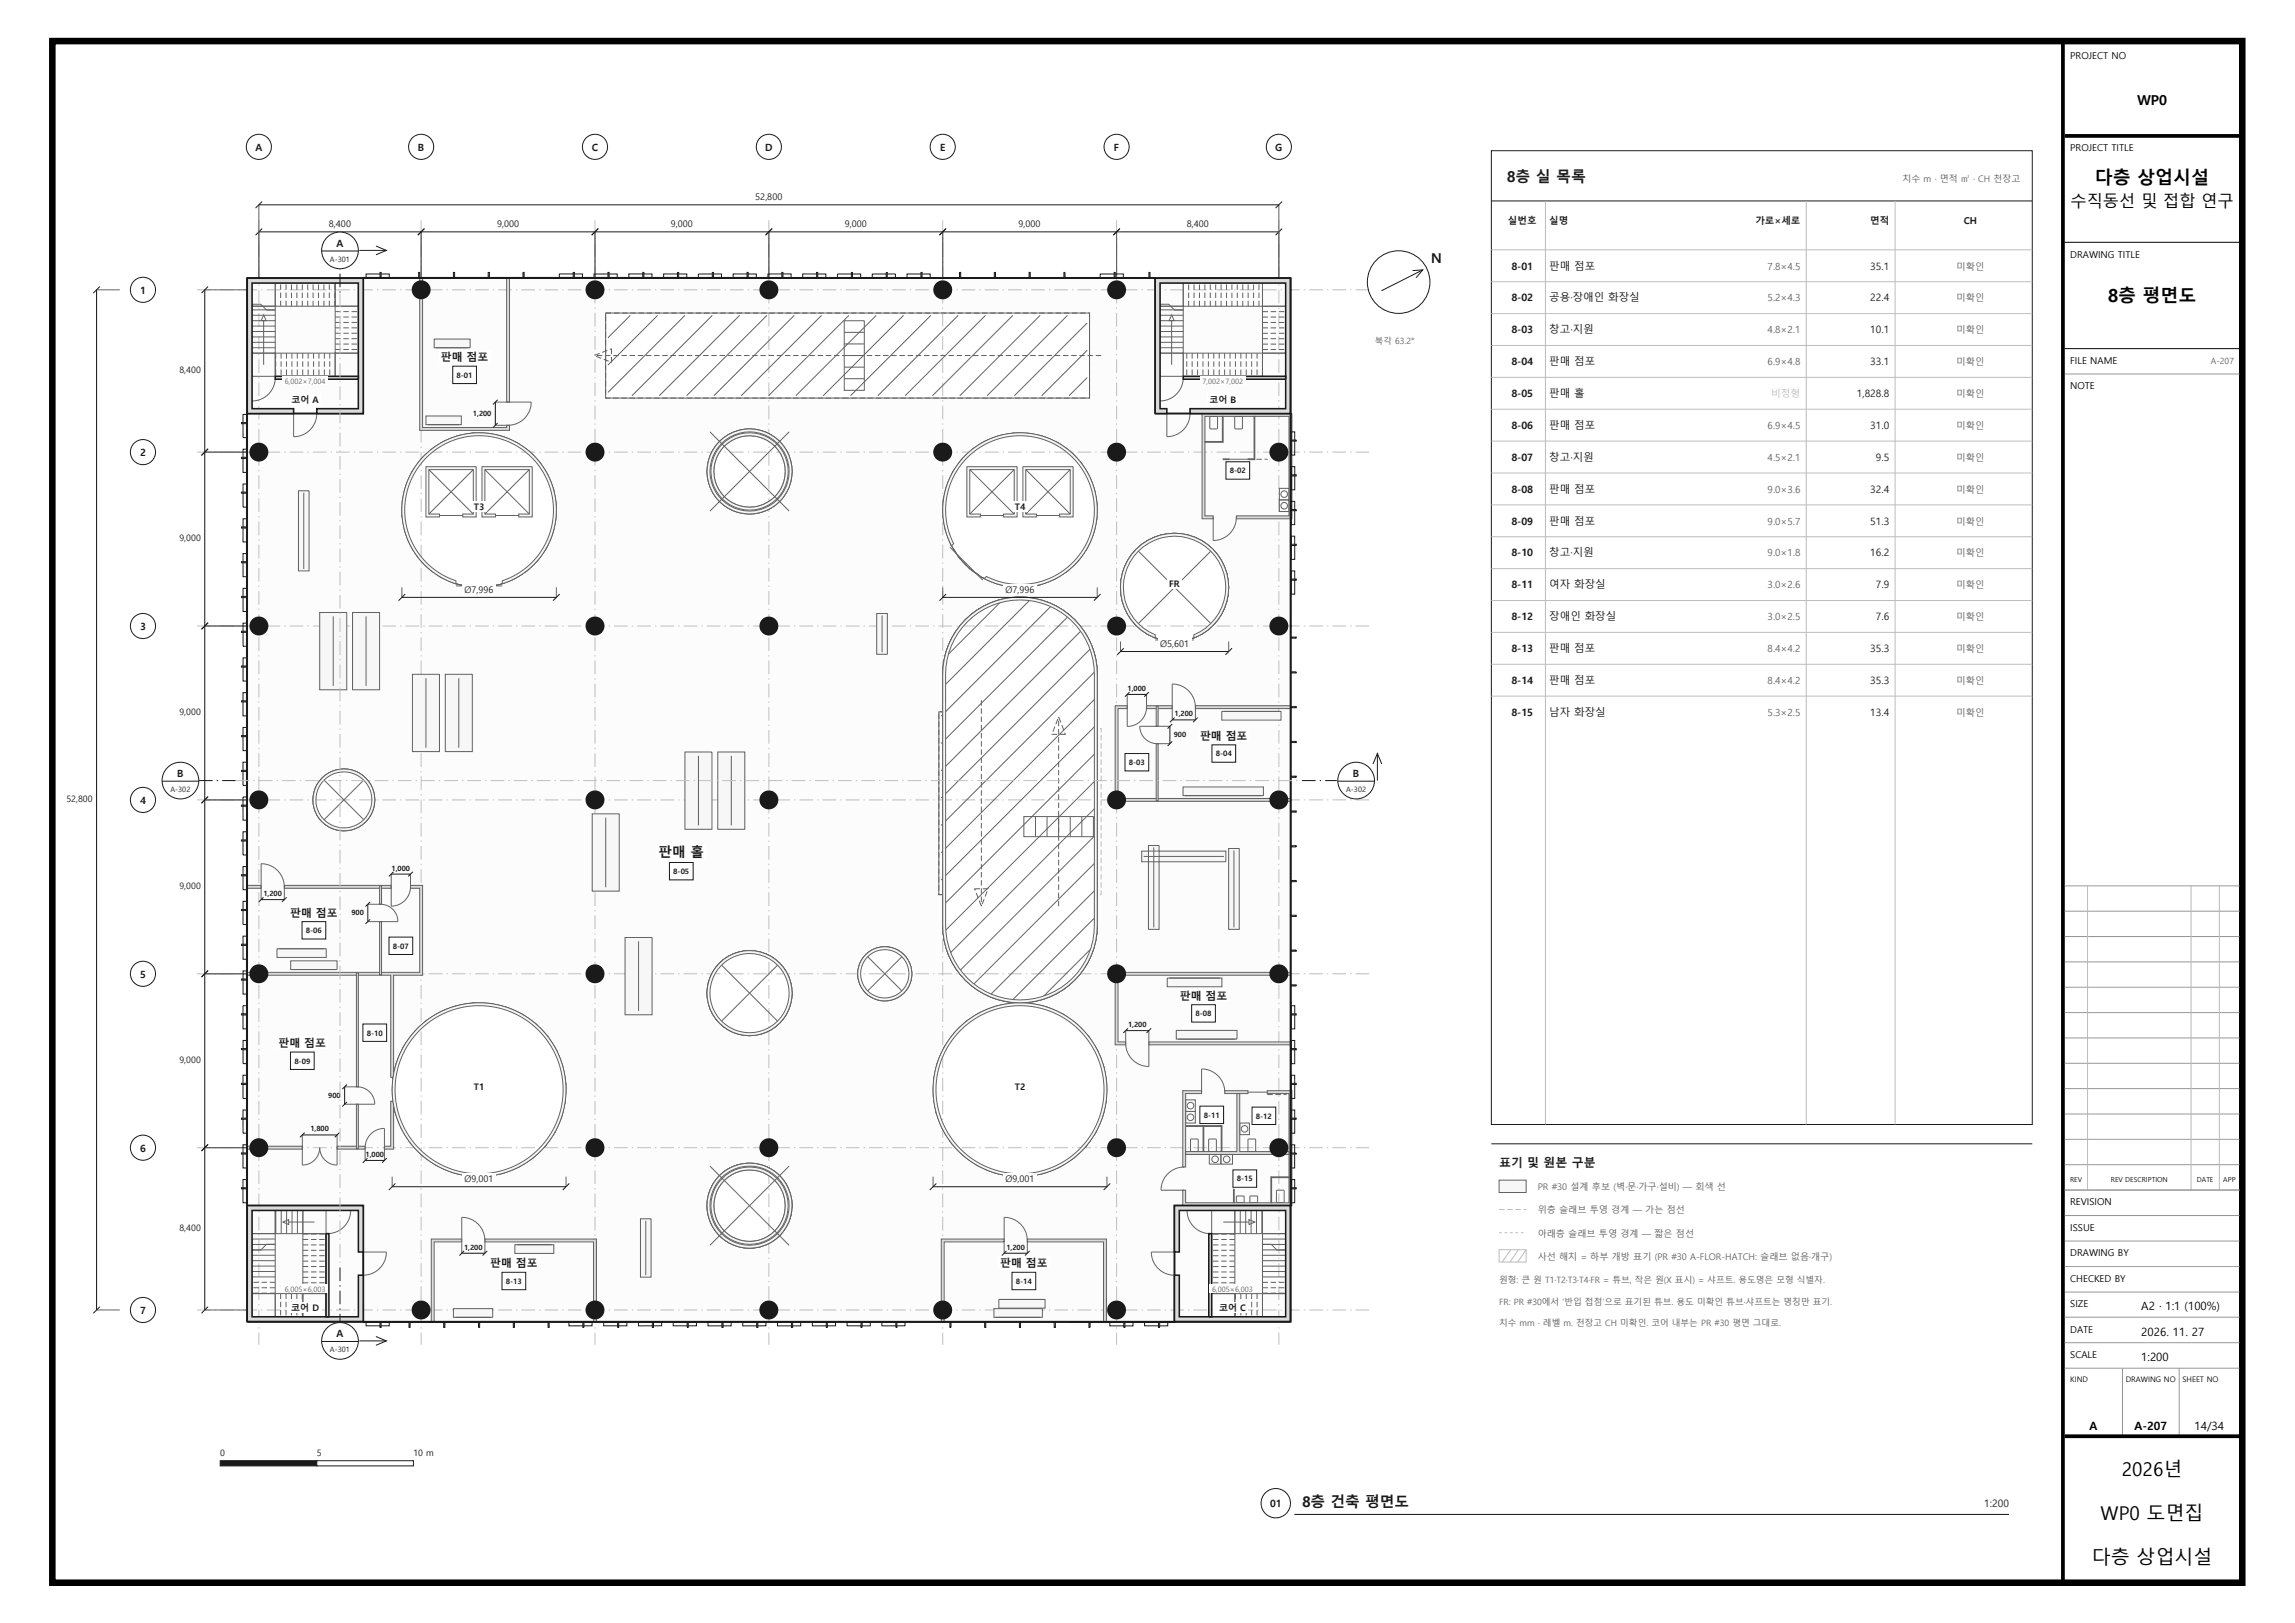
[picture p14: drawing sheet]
<svg xmlns="http://www.w3.org/2000/svg" width="594mm" height="420mm" viewBox="0 0 594 420" stroke-linecap="round" stroke-linejoin="round" font-family="sans-serif">
<defs><g id="words">
<text font-size="6" fill="#171b1c" x="536" y="398">A-207</text>
<g font-size="4.9">
<text x="549.1" y="382.1">2026년</text>
<text x="543.7" y="393.4">WP0 도면집</text>
<text x="541.4" y="404.8">다층 상업시설</text>
</g>
<g font-size="4.7">
<text x="542.2" y="47.7">다층 상업시설</text>
<text x="545.5" y="78.1">8층 평면도</text>
</g>
<text font-size="4.2" x="535.9" y="53.5">수직동선 및 접합 연구</text>
<g font-size="3.9" fill="#171b1c">
<text x="390" y="47">8층 실 목록</text>
<text x="536" y="63">다층 상업시설</text>
</g>
<text font-size="3.8" fill="#171b1c" x="337" y="390">8층 건축 평면도</text>
<text font-size="3.5" x="553.1" y="27.1">WP0</text>
<g font-size="3.5" fill="#171b1c">
<text x="370.4" y="68">N</text>
<text x="170.4" y="221.9">판매 홀</text>
</g>
<g font-size="3.3" fill="#171b1c">
<text x="536" y="96">8층 전체</text>
<text x="536" y="102">건축 평면도</text>
</g>
<text font-size="3.2" fill="#171b1c" x="536" y="297">독립 검수용</text>
<g font-size="3.1" fill="#171b1c">
<text x="388" y="302">표기 및 원본 구분</text>
<text x="536" y="327">1:200</text>
</g>
<g font-size="3">
<text x="554.2" y="339">A2 · 1:1 (100%)</text>
<text x="554.2" y="345.6">2026. 11. 27</text>
<text x="554.2" y="352.2">1:200</text>
<text x="540.8" y="370">A</text>
<text x="552.5" y="370">A-207</text>
<text x="568" y="370">14/34</text>
</g>
<text font-size="2.9" fill="#171b1c" x="536" y="366">2026. 11. 27</text>
<g font-size="2.8" fill="#171b1c">
<text x="114.1" y="93.5">판매 점포</text>
<text x="310.6" y="191.5">판매 점포</text>
<text x="75.1" y="237.2">판매 점포</text>
<text x="305.4" y="258.7">판매 점포</text>
<text x="72.1" y="270.9">판매 점포</text>
<text x="126.9" y="327.9">판매 점포</text>
<text x="258.9" y="327.9">판매 점포</text>
</g>
<g font-size="2.7" fill="#171b1c">
<text x="401" y="69.7">판매 점포</text>
<text x="401" y="78">공용·장애인 화장실</text>
<text x="401" y="86.2">창고·지원</text>
<text x="401" y="94.5">판매 점포</text>
<text x="401" y="102.7">판매 홀</text>
<text x="401" y="111">판매 점포</text>
<text x="401" y="119.2">창고·지원</text>
<text x="401" y="127.5">판매 점포</text>
<text x="401" y="135.7">판매 점포</text>
<text x="401" y="144">창고·지원</text>
<text x="401" y="152.2">여자 화장실</text>
<text x="401" y="160.5">장애인 화장실</text>
<text x="401" y="168.7">판매 점포</text>
<text x="401" y="177">판매 점포</text>
<text x="401" y="185.2">남자 화장실</text>
<text x="539.6" y="260">전층 평면</text>
</g>
<g font-size="2.6" fill="#171b1c">
<text x="66.1" y="39">A</text>
<text x="108.2" y="39">B</text>
<text x="153.2" y="39">C</text>
<text x="198" y="39">D</text>
<text x="243.3" y="39">E</text>
<text x="288.3" y="39">F</text>
<text x="330.1" y="39">G</text>
<text x="87.1" y="63.8">A</text>
<text x="391.2" y="69.7">8-01</text>
<text x="484.1" y="69.7">35.1</text>
<text x="36.3" y="76">1</text>
<text x="391.2" y="78">8-02</text>
<text x="484.1" y="78">22.4</text>
<text x="391.2" y="86.2">8-03</text>
<text x="484.1" y="86.2">10.1</text>
<text x="391.2" y="94.5">8-04</text>
<text x="484.1" y="94.5">33.1</text>
<text x="391.2" y="102.7">8-05</text>
<text x="480.6" y="102.7">1,828.8</text>
<text x="391.2" y="111">8-06</text>
<text x="484.1" y="111">31.0</text>
<text x="36.3" y="118">2</text>
<text x="391.2" y="119.2">8-07</text>
<text x="485.5" y="119.2">9.5</text>
<text x="391.2" y="127.5">8-08</text>
<text x="484.1" y="127.5">32.4</text>
<text x="391.2" y="135.7">8-09</text>
<text x="484.1" y="135.7">51.3</text>
<text x="391.2" y="144">8-10</text>
<text x="484.1" y="144">16.2</text>
<text x="391.2" y="152.2">8-11</text>
<text x="485.5" y="152.2">7.9</text>
<text x="391.2" y="160.5">8-12</text>
<text x="485.5" y="160.5">7.6</text>
<text x="36.3" y="163">3</text>
<text x="391.2" y="168.7">8-13</text>
<text x="484.1" y="168.7">35.3</text>
<text x="391.2" y="177">8-14</text>
<text x="484.1" y="177">35.3</text>
<text x="391.2" y="185.2">8-15</text>
<text x="484.1" y="185.2">13.4</text>
<text x="45.9" y="201">B</text>
<text x="350.2" y="201">B</text>
<text x="36.3" y="208">4</text>
<text x="36.3" y="253">5</text>
<text x="36.3" y="298">6</text>
<text x="536" y="335">A2 · 실제 크기 100%</text>
<text x="36.3" y="340">7</text>
<text x="87.1" y="346">A</text>
<text x="328.7" y="390">01</text>
<text x="513.6" y="390">1:200</text>
</g>
<g font-size="2.5">
<text x="535.8" y="15.3">PROJECT NO</text>
<text x="535.8" y="39.1">PROJECT TITLE</text>
<text x="535.8" y="66.7">DRAWING TITLE</text>
<text x="535.8" y="94.2">FILE NAME</text>
<text x="535.8" y="100.7">NOTE</text>
<text x="535.8" y="311.9">REVISION</text>
<text x="535.8" y="318.5">ISSUE</text>
<text x="535.8" y="325.1">DRAWING BY</text>
<text x="535.8" y="331.7">CHECKED BY</text>
<text x="535.8" y="338.3">SIZE</text>
<text x="535.8" y="344.8">DATE</text>
<text x="535.8" y="351.4">SCALE</text>
</g>
<g font-size="2.5" fill="#171b1c">
<text x="390.3" y="58">실번호</text>
<text x="401" y="58">실명</text>
<text x="454.3" y="58">가로×세로</text>
<text x="484.1" y="58">면적</text>
<text x="508.3" y="58">CH</text>
</g>
<g font-size="2.5" fill="#5e6366">
<text x="457.5" y="69.7">7.8×4.5</text>
<text x="457.5" y="78">5.2×4.3</text>
<text x="457.5" y="86.2">4.8×2.1</text>
<text x="457.5" y="94.5">6.9×4.8</text>
<text x="457.5" y="111">6.9×4.5</text>
<text x="457.5" y="119.2">4.5×2.1</text>
<text x="457.5" y="127.5">9.0×3.6</text>
<text x="457.5" y="135.7">9.0×5.7</text>
<text x="457.5" y="144">9.0×1.8</text>
<text x="457.5" y="152.2">3.0×2.6</text>
<text x="457.5" y="160.5">3.0×2.5</text>
<text x="457.5" y="168.7">8.4×4.2</text>
<text x="457.5" y="177">8.4×4.2</text>
<text x="457.5" y="185.2">5.3×2.5</text>
</g>
<text font-size="2.5" fill="#babfbf" x="458.4" y="102.7">비정형</text>
<g font-size="2.4" fill="#171b1c">
<text x="195.5" y="51.8">52,800</text>
<text x="85.1" y="58.9">8,400</text>
<text x="128.6" y="58.9">9,000</text>
<text x="173.6" y="58.9">9,000</text>
<text x="218.6" y="58.9">9,000</text>
<text x="263.6" y="58.9">9,000</text>
<text x="307.1" y="58.9">8,400</text>
<text x="120.2" y="153.4">Ø7,996</text>
<text x="260.2" y="153.4">Ø7,996</text>
<text x="300.2" y="167.4">Ø5,601</text>
<text x="120.2" y="305.9">Ø9,001</text>
<text x="260.2" y="306">Ø9,001</text>
</g>
<g font-size="2.4" fill="#5e6366">
<text x="506.4" y="69.7">미확인</text>
<text x="506.4" y="78">미확인</text>
<text x="506.4" y="86.2">미확인</text>
<text x="506.4" y="94.5">미확인</text>
<text x="506.4" y="102.7">미확인</text>
<text x="506.4" y="111">미확인</text>
<text x="506.4" y="119.2">미확인</text>
<text x="506.4" y="127.5">미확인</text>
<text x="506.4" y="135.7">미확인</text>
<text x="506.4" y="144">미확인</text>
<text x="506.4" y="152.2">미확인</text>
<text x="506.4" y="160.5">미확인</text>
<text x="506.4" y="168.7">미확인</text>
<text x="506.4" y="177">미확인</text>
<text x="506.4" y="185.2">미확인</text>
<text x="398" y="308">PR #30 설계 후보 (벽·문·가구·설비) — 회색 선</text>
<text x="398" y="314">위층 슬래브 투영 경계 — 가는 점선</text>
<text x="398" y="320">아래층 슬래브 투영 경계 — 짧은 점선</text>
<text x="398" y="326">사선 해치 = 하부 개방 표기 (PR #30 A-FLOR-HATCH: 슬래브 없음·개구)</text>
</g>
<g font-size="2.3" fill="#5e6366">
<text x="492.4" y="47">치수 m · 면적 ㎡ · CH 천장고</text>
<text x="388" y="332">원형: 큰 원 T1·T2·T3·T4·FR = 튜브, 작은 원(X 표시) = 샤프트. 용도명은 모형 식별자.</text>
<text x="388" y="337.6">FR: PR #30에서 ‘반입 접점’으로 표기된 튜브. 용도 미확인 튜브·샤프트는 명칭만 표기.</text>
<text x="388" y="343.2">치수 mm · 레벨 m. 천장고 CH 미확인. 코어 내부는 PR #30 평면 그대로.</text>
</g>
<g font-size="2.3" fill="#171b1c">
<text x="46.4" y="96.5">8,400</text>
<text x="75.4" y="104.3">코어 A</text>
<text x="313" y="104.3">코어 B</text>
<text x="122.7" y="132">T3</text>
<text x="262.6" y="132">T4</text>
<text x="46.4" y="140">9,000</text>
<text x="302.6" y="152">FR</text>
<text x="46.4" y="185">9,000</text>
<text x="17.2" y="207.5">52,800</text>
<text x="46.4" y="230">9,000</text>
<text x="46.4" y="275">9,000</text>
<text x="122.6" y="282">T1</text>
<text x="262.6" y="282">T2</text>
<text x="46.4" y="318.5">8,400</text>
<text x="75.4" y="339.3">코어 D</text>
<text x="315.5" y="339.3">코어 C</text>
<text x="57" y="376.9">0</text>
<text x="82" y="376.9">5</text>
<text x="107" y="376.9">10 m</text>
</g>
<g font-size="2.2" fill="#5e6366">
<text x="355.9" y="89">북각 63.2°</text>
<text x="572.2" y="94.2">A-207</text>
</g>
<g font-size="2.1" fill="#5e6366">
<text x="536" y="51">PROJECT TITLE</text>
<text x="536" y="247">REVISION</text>
<text x="536" y="281">ISSUE</text>
<text x="536" y="351">DATE</text>
<text x="536" y="382">DRAWING NO.</text>
</g>
<g font-size="2">
<text x="535.8" y="357.6">KIND</text>
<text x="550.2" y="357.6">DRAWING NO</text>
<text x="564.9" y="357.6">SHEET NO</text>
</g>
<g font-size="1.9" fill="#171b1c">
<text x="85.4" y="67.7">A-301</text>
<text x="118.2" y="97.8">8-01</text>
<text x="122.4" y="107.7">1,200</text>
<text x="318.3" y="122.5">8-02</text>
<text x="291.9" y="178.8">1,000</text>
<text x="304" y="185.4">1,200</text>
<text x="303.8" y="190.8">900</text>
<text x="292.2" y="198">8-03</text>
<text x="314.7" y="195.7">8-04</text>
<text x="44.1" y="204.9">A-302</text>
<text x="348.4" y="204.9">A-302</text>
<text x="101.4" y="225.3">1,000</text>
<text x="174.3" y="226.2">8-05</text>
<text x="68.2" y="231.9">1,200</text>
<text x="91" y="236.8">900</text>
<text x="79.2" y="241.5">8-06</text>
<text x="101.7" y="245.5">8-07</text>
<text x="309.4" y="263">8-08</text>
<text x="94.9" y="268">8-10</text>
<text x="292" y="265.8">1,200</text>
<text x="76.2" y="275.2">8-09</text>
<text x="85" y="284.1">900</text>
<text x="80.4" y="292.8">1,800</text>
<text x="311.6" y="289.2">8-11</text>
<text x="325.1" y="289.5">8-12</text>
<text x="94.6" y="299.4">1,000</text>
<text x="320.1" y="305.7">8-15</text>
<text x="120.1" y="323.4">1,200</text>
<text x="260.5" y="323.4">1,200</text>
<text x="130.9" y="332.2">8-13</text>
<text x="262.9" y="332.2">8-14</text>
<text x="85.4" y="349.9">A-301</text>
</g>
<g font-size="1.9" fill="#5e6366">
<text x="73.7" y="99.3">6,002×7,004</text>
<text x="311.2" y="99.3">7,002×7,002</text>
<text x="73.7" y="334.3">6,005×6,003</text>
<text x="313.7" y="334.3">6,005×6,003</text>
</g>
<g font-size="1.8">
<text x="535.8" y="306">REV</text>
<text x="546.3" y="306">REV DESCRIPTION</text>
<text x="568.6" y="306">DATE</text>
<text x="575.4" y="306">APP</text>
</g>
</g></defs>
<path d="M13.6 10.6h566.7v399h-566.7z" fill="none" stroke="#000" stroke-width="1.7" stroke-linecap="butt"/>
<path d="M533.9 11.3v397.6M534.4 35.2h45.2M534.4 371.7h45.2" fill="none" stroke="#000" stroke-width=".97" stroke-linecap="butt"/>
<path d="M534.4 62.7h45.2M534.4 90.2h45.2" fill="none" stroke="#000" stroke-width=".26"/>
<g fill="none" stroke="#989898" stroke-width=".26">
<path d="M534.4 96.8h45.2M534.4 229.2h45.2M534.4 235.8h45.2M534.4 242.4h45.2M534.4 248.9h45.2M534.4 255.5h45.2M534.4 262h45.2M534.4 268.6h45.2M534.4 275.2h45.2M534.4 281.7h45.2M534.4 288.3h45.2M534.4 294.8h45.2"/>
<path d="M534.4 301.4h45.2M534.4 308h45.2M534.4 314.6h45.2M534.4 321.2h45.2M534.4 327.8h45.2M534.4 334.4h45.2M534.4 340.9h45.2M534.4 347.5h45.2M534.4 354.1h45.2M549.3 354.1v17.2M564 354.1v17.2"/>
</g>
<path d="M540.3 229.2v78.8M567.1 229.2v78.8M574.4 229.2v78.8" fill="none" stroke="#bababa" stroke-width=".26"/>
<path d="M64 72h270v270h-270zM246.9 267.3a22.4 22.4 0 0 0 8.7 35.5 22.4 22.4 0 0 0 30.8-19.6 22.4 22.4 0 0 0-28.4-22.9 25 25 0 0 0-11.1 7zM249.9 160.4a20 20 0 0 0-5.9 14.1v9.7h-1v47.3h1v8a20 20 0 0 0 20 20 20 20 0 0 0 20-20v-65a20 20 0 0 0-12.3-18.5 20 20 0 0 0-21.8 4.4zM248.8 119a20 20 0 0 0 7.7 31.5 20 20 0 0 0 27.4-17.4 20 20 0 0 0-25.3-20.4 22.4 22.4 0 0 0-9.8 6.3zM156.8 81v22h125.2v-22zM106.9 267.3a22.4 22.4 0 0 0 8.7 35.5 22.4 22.4 0 0 0 30.8-19.6 22.4 22.4 0 0 0-28.4-22.9 25.3 25.3 0 0 0-11.1 7zM108.8 119a20 20 0 0 0 7.7 31.5 20 20 0 0 0 27.4-17.4 20 20 0 0 0-25.2-20.4 22.3 22.3 0 0 0-9.9 6.3zM183 312a11 11 0 0 0 22 0 11 11 0 0 0-22 0zM183 257a11 11 0 0 0 22 0 11 11 0 0 0-22 0zM222 252a7 7 0 0 0 14 0 7 7 0 0 0-14 0zM81 207a8 8 0 0 0 16 0 8 8 0 0 0-16 0zM290 152a14 14 0 0 0 28 0 14 14 0 0 0-28 0zM183 122a11 11 0 0 0 22 0 11 11 0 0 0-22 0z" fill-rule="evenodd" fill="#fcfcfc"/>
<path d="M244 184.9v45.9M284.7 231.5h.3v-43h-.3" fill="none" stroke="#babfbf" stroke-width=".26" stroke-dasharray="1.4 .7" stroke-linecap="butt"/>
<path d="M244 184.9v42.1h-.3" fill="none" stroke="#babfbf" stroke-width=".26" stroke-dasharray=".7 .7" stroke-linecap="butt"/>
<path d="M219.4 103h-62.6v-22h125.2v22h-62.6M283.4 136.3a19.9 19.9 0 0 1-29.8 12.8 19.9 19.9 0 0 1-2.4-32.4 19.9 19.9 0 0 1 31.4 8.1 17.9 17.9 0 0 1 .8 11.5M134.7 148.8a20 20 0 0 1-30.1-12.1 20 20 0 0 1 21.1-24.6 20 20 0 0 1 16.5 27.9 18.1 18.1 0 0 1-7.5 8.8M317.9 152.9a14 14 0 0 1-21.1 11.1 14 14 0 0 1-.1-23.9 14 14 0 0 1 21.2 11v1.8M204.9 257.7a11 11 0 0 1-16.7 8.6 11 11 0 0 1 .1-18.8 11 11 0 0 1 16.7 8.8l-.1 1.4M245.2 246.2l-.8-2.8-.3-1.9-.1-10h-1v-47.3h1v-9.7a20 20 0 0 1 20-20 20 20 0 0 1 20 20v65a20 20 0 0 1-16.6 19.7 20 20 0 0 1-22.2-13M146.1 278.1a22.4 22.4 0 0 1-25.6 26.1 22.4 22.4 0 0 1-16.4-32.6 22.4 22.4 0 0 1 36.1-5.1 20.2 20.2 0 0 1 5.9 11.6M286.4 282.5a22.4 22.4 0 0 1-30.2 20.6 22.4 22.4 0 0 1-9.7-35.2 22.4 22.4 0 0 1 36.4 2.1 20.3 20.3 0 0 1 3.5 12.5M205 311.3a11 11 0 0 1-15.5 10.7 11 11 0 0 1-2.4-18.6 11 11 0 0 1 17.7 6.5l.2 1.4" fill="none" stroke="#5e6366" stroke-width=".26" stroke-dasharray="1.4 .7" stroke-linecap="butt"/>
<path d="M67 57v291" fill="none" stroke="#babfbf" stroke-width=".26" stroke-dasharray="3.5 1.1 .4 1.1" stroke-linecap="butt"/>
<circle cx="67" cy="38" r="3.3" fill="#fff" stroke="#171b1c" stroke-width=".26"/>
<path d="M109 57v291" fill="none" stroke="#babfbf" stroke-width=".26" stroke-dasharray="3.5 1.1 .4 1.1" stroke-linecap="butt"/>
<circle cx="109" cy="38" r="3.3" fill="#fff" stroke="#171b1c" stroke-width=".26"/>
<path d="M154 57v291" fill="none" stroke="#babfbf" stroke-width=".26" stroke-dasharray="3.5 1.1 .4 1.1" stroke-linecap="butt"/>
<circle cx="154" cy="38" r="3.3" fill="#fff" stroke="#171b1c" stroke-width=".26"/>
<path d="M199 57v291" fill="none" stroke="#babfbf" stroke-width=".26" stroke-dasharray="3.5 1.1 .4 1.1" stroke-linecap="butt"/>
<circle cx="199" cy="38" r="3.3" fill="#fff" stroke="#171b1c" stroke-width=".26"/>
<path d="M244 57v291" fill="none" stroke="#babfbf" stroke-width=".26" stroke-dasharray="3.5 1.1 .4 1.1" stroke-linecap="butt"/>
<circle cx="244" cy="38" r="3.3" fill="#fff" stroke="#171b1c" stroke-width=".26"/>
<path d="M289 57v291" fill="none" stroke="#babfbf" stroke-width=".26" stroke-dasharray="3.5 1.1 .4 1.1" stroke-linecap="butt"/>
<circle cx="289" cy="38" r="3.3" fill="#fff" stroke="#171b1c" stroke-width=".26"/>
<path d="M331 57v291" fill="none" stroke="#babfbf" stroke-width=".26" stroke-dasharray="3.5 1.1 .4 1.1" stroke-linecap="butt"/>
<circle cx="331" cy="38" r="3.3" fill="#fff" stroke="#171b1c" stroke-width=".26"/>
<path d="M51 339h304" fill="none" stroke="#babfbf" stroke-width=".26" stroke-dasharray="3.5 1.1 .4 1.1" stroke-linecap="butt"/>
<circle cx="37" cy="339" r="3.3" fill="#fff" stroke="#171b1c" stroke-width=".26"/>
<path d="M51 297h304" fill="none" stroke="#babfbf" stroke-width=".26" stroke-dasharray="3.5 1.1 .4 1.1" stroke-linecap="butt"/>
<circle cx="37" cy="297" r="3.3" fill="#fff" stroke="#171b1c" stroke-width=".26"/>
<path d="M51 252h304" fill="none" stroke="#babfbf" stroke-width=".26" stroke-dasharray="3.5 1.1 .4 1.1" stroke-linecap="butt"/>
<circle cx="37" cy="252" r="3.3" fill="#fff" stroke="#171b1c" stroke-width=".26"/>
<path d="M51 207h304" fill="none" stroke="#babfbf" stroke-width=".26" stroke-dasharray="3.5 1.1 .4 1.1" stroke-linecap="butt"/>
<circle cx="37" cy="207" r="3.3" fill="#fff" stroke="#171b1c" stroke-width=".26"/>
<path d="M51 162h304" fill="none" stroke="#babfbf" stroke-width=".26" stroke-dasharray="3.5 1.1 .4 1.1" stroke-linecap="butt"/>
<circle cx="37" cy="162" r="3.3" fill="#fff" stroke="#171b1c" stroke-width=".26"/>
<path d="M51 117h304" fill="none" stroke="#babfbf" stroke-width=".26" stroke-dasharray="3.5 1.1 .4 1.1" stroke-linecap="butt"/>
<circle cx="37" cy="117" r="3.3" fill="#fff" stroke="#171b1c" stroke-width=".26"/>
<path d="M51 75h304" fill="none" stroke="#babfbf" stroke-width=".26" stroke-dasharray="3.5 1.1 .4 1.1" stroke-linecap="butt"/>
<circle cx="37" cy="75" r="3.3" fill="#fff" stroke="#171b1c" stroke-width=".26"/>
<path d="M67 60v12M109 60v12" fill="none" stroke="#5e6366" stroke-width=".26"/>
<path d="M67 60h42M67.8 59.2l-1.7 1.6M109.9 59.2l-1.8 1.6" fill="none" stroke="#171b1c" stroke-width=".26"/>
<path d="M84.6 56.5h6.8v2.8h-6.8z" fill="#fff"/>
<path d="M109 60v12M154 60v12" fill="none" stroke="#5e6366" stroke-width=".26"/>
<path d="M109 60h45M109.9 59.2l-1.8 1.6M154.9 59.2l-1.8 1.6" fill="none" stroke="#171b1c" stroke-width=".26"/>
<path d="M128.1 56.5h6.8v2.8h-6.8z" fill="#fff"/>
<path d="M154 60v12M199 60v12" fill="none" stroke="#5e6366" stroke-width=".26"/>
<path d="M154 60h45M154.9 59.2l-1.8 1.6M199.9 59.2l-1.7 1.6" fill="none" stroke="#171b1c" stroke-width=".26"/>
<path d="M173.1 56.5h6.8v2.8h-6.8z" fill="#fff"/>
<path d="M199 60v12M244 60v12" fill="none" stroke="#5e6366" stroke-width=".26"/>
<path d="M199 60h45M199.9 59.2l-1.7 1.6M244.8 59.2l-1.7 1.6" fill="none" stroke="#171b1c" stroke-width=".26"/>
<path d="M218.1 56.5h6.8v2.8h-6.8z" fill="#fff"/>
<path d="M244 60v12M289 60v12" fill="none" stroke="#5e6366" stroke-width=".26"/>
<path d="M244 60h45M244.8 59.2l-1.7 1.6M289.9 59.2l-1.7 1.6" fill="none" stroke="#171b1c" stroke-width=".26"/>
<path d="M263.1 56.5h6.8v2.8h-6.8z" fill="#fff"/>
<path d="M289 60v12M331 60v12" fill="none" stroke="#5e6366" stroke-width=".26"/>
<path d="M289 60h42M289.9 59.2l-1.7 1.6M331.9 59.2l-1.7 1.6" fill="none" stroke="#171b1c" stroke-width=".26"/>
<path d="M306.6 56.5h6.8v2.8h-6.8z" fill="#fff"/>
<path d="M67 53v19M331 53v19" fill="none" stroke="#5e6366" stroke-width=".26"/>
<path d="M67 53h264M67.8 52.2l-1.7 1.6M331.9 52.2l-1.7 1.6" fill="none" stroke="#171b1c" stroke-width=".26"/>
<path d="M194.9 49.5h8.2v2.8h-8.2z" fill="#fff"/>
<path d="M53 297h11M53 339h11" fill="none" stroke="#5e6366" stroke-width=".26"/>
<path d="M53 297v42M53.9 296.1l-1.8 1.7M53.9 338.2l-1.8 1.6" fill="none" stroke="#171b1c" stroke-width=".26"/>
<path d="M45.9 316.2h6.7v2.7h-6.7z" fill="#fff"/>
<path d="M53 252h11M53 297h11" fill="none" stroke="#5e6366" stroke-width=".26"/>
<path d="M53 252v45M53.9 251.2l-1.8 1.7M53.9 296.1l-1.8 1.7" fill="none" stroke="#171b1c" stroke-width=".26"/>
<path d="M45.9 272.7h6.7v2.7h-6.7z" fill="#fff"/>
<path d="M53 207h11M53 252h11" fill="none" stroke="#5e6366" stroke-width=".26"/>
<path d="M53 207v45M53.9 206.1l-1.8 1.7M53.9 251.2l-1.8 1.7" fill="none" stroke="#171b1c" stroke-width=".26"/>
<path d="M45.9 227.7h6.7v2.7h-6.7z" fill="#fff"/>
<path d="M53 162h11M53 207h11" fill="none" stroke="#5e6366" stroke-width=".26"/>
<path d="M53 162v45M53.9 161.2l-1.8 1.7M53.9 206.1l-1.8 1.7" fill="none" stroke="#171b1c" stroke-width=".26"/>
<path d="M45.9 182.7h6.7v2.7h-6.7z" fill="#fff"/>
<path d="M53 117h11M53 162h11" fill="none" stroke="#5e6366" stroke-width=".26"/>
<path d="M53 117v45M53.9 116.1l-1.8 1.7M53.9 161.2l-1.8 1.7" fill="none" stroke="#171b1c" stroke-width=".26"/>
<path d="M45.9 137.7h6.7v2.7h-6.7z" fill="#fff"/>
<path d="M53 75h11M53 117h11" fill="none" stroke="#5e6366" stroke-width=".26"/>
<path d="M53 75v42M53.9 74.1l-1.8 1.7M53.9 116.1l-1.8 1.7" fill="none" stroke="#171b1c" stroke-width=".26"/>
<path d="M45.9 94.2h6.7v2.7h-6.7z" fill="#fff"/>
<path d="M25 75h6M25 339h6" fill="none" stroke="#5e6366" stroke-width=".26"/>
<path d="M25 75v264M25.8 74.1l-1.6 1.7M25.8 338.2l-1.6 1.6" fill="none" stroke="#171b1c" stroke-width=".26"/>
<path d="M16.6 205.2h8v2.7h-8z" fill="#fff"/>
<g fill="none" stroke="#5e6366" stroke-width=".26">
<path d="M156.8 81h125.2v22h-125.2zM163.1 81.6l-5.7 5.8M170.2 81.6l-12.8 12.9M177.3 81.6l-19.9 19.9M184.4 81.6l-20.8 20.8M191.4 81.6l-20.8 20.8M198.5 81.6l-20.8 20.8M205.6 81.6l-20.8 20.8M212.6 81.6l-20.8 20.8M219.7 81.6l-20.8 20.8M226.8 81.6l-20.8 20.8M233.9 81.6l-20.8 20.8"/>
<path d="M240.9 81.6l-20.8 20.8M248 81.6l-20.8 20.8M255.1 81.6l-20.8 20.8M262.1 81.6l-20.8 20.8M269.2 81.6l-20.8 20.8M276.3 81.6l-20.8 20.8M281.4 83.6l-18.8 18.8M281.4 90.6l-11.8 11.8M281.4 97.7l-4.7 4.7M248.8 119a20 20 0 0 1 32.3 2.8 20 20 0 0 1-13 29.7 20 20 0 0 1-24-21.9 22.5 22.5 0 0 1 4.7-10.6zM259 155.8l-13.7 13.7M266.5 155.3l-21.9 21.9"/>
<path d="M272 156.9l-27.4 27.4M276.4 159.6l-32.8 32.8M249.9 160.4a20 20 0 0 1 21.8-4.4 20 20 0 0 1 12.3 18.5v65a20 20 0 0 1-20 20 20 20 0 0 1-20-20v-8h-1v-47.3h1v-9.7a20 20 0 0 1 5.9-14.1zM279.8 163.3l-36.2 36.2M282.2 167.9l-38.6 38.6M283.4 173.8l-39.8 39.8M244.1 184.8l-.5 .5M283.4 195l-38.8 38.8M283.4 187.9l-39.8 39.8M283.4 180.9l-39.8 39.8M283.4 216.2l-34.9 34.9M283.4 209.2l-37.4 37.4"/>
<path d="M283.4 202.1l-38.7 38.7M283.4 237.4l-21.4 21.4M283.4 230.4l-27 27M283.4 223.3l-31.4 31.4M282.4 245.5l-12.5 12.5M106.9 267.3a22.4 22.4 0 0 1 36.4 3.3 22.4 22.4 0 0 1-14.8 33.4 22.4 22.4 0 0 1-26.8-24.7 25.1 25.1 0 0 1 5.2-12zM246.9 267.3a22.4 22.4 0 0 1 30.5-3.2 22.4 22.4 0 0 1 5.3 30.2 22.4 22.4 0 0 1-29.8 7.3 22.7 22.7 0 0 1-6-34.3z"/>
<circle cx="123.9" cy="132" r="19.9"/>
<circle cx="194" cy="122" r="11"/>
<circle cx="304" cy="152" r="14"/>
<circle cx="89" cy="207" r="8"/>
<circle cx="194" cy="257" r="11"/>
<circle cx="229" cy="252" r="7"/>
<circle cx="194" cy="312" r="11"/>
</g>
<g fill="#f6f7f7" stroke="#5e6366" stroke-width=".26">
<path d="M112.4 87.7h9.3v2.3h-9.3z" fill-rule="evenodd"/>
<path d="M110.2 107.6h9.2v2.3h-9.2z" fill-rule="evenodd"/>
</g>
<path d="M112.9 90h8.3M110.7 109.9h8.2" fill="none" stroke="#5e6366" stroke-width=".26"/>
<g fill="#f6f7f7" stroke="#5e6366" stroke-width=".26">
<path d="M306.2 203.6h20.8v2.3h-20.8z" fill-rule="evenodd"/>
<path d="M316.2 184.1h15.4v2.2h-15.4z" fill-rule="evenodd"/>
</g>
<path d="M316.7 184.1h14.4M306.7 205.9h19.8" fill="none" stroke="#5e6366" stroke-width=".26"/>
<g fill="#f6f7f7" stroke="#5e6366" stroke-width=".26">
<path d="M165.8 315.4h2.7v15.1h-2.7z" fill-rule="evenodd"/>
<path d="M161.8 242.6h7v20h-7z" fill-rule="evenodd"/>
<path d="M153.3 210.6h7v20h-7z" fill-rule="evenodd"/>
<path d="M177.3 194.6h7v20h-7z" fill-rule="evenodd"/>
<path d="M106.7 174.5h7v20h-7z" fill-rule="evenodd"/>
<path d="M115.2 174.5h7v20h-7z" fill-rule="evenodd"/>
<path d="M82.7 158.5h7v20h-7z" fill-rule="evenodd"/>
<path d="M91.2 158.5h7v20h-7z" fill-rule="evenodd"/>
<path d="M77.2 127h2.8v20.7h-2.8z" fill-rule="evenodd"/>
<path d="M295.5 220.2h1.7v2.8h-1.7z" fill-rule="evenodd"/>
<path d="M297.2 218.8h2.8v1.4h-2.8z" fill-rule="evenodd"/>
<path d="M300 220.2h17.3v2.8h-17.3z" fill-rule="evenodd"/>
<path d="M297.2 223h2.8v17.5h-2.8z" fill-rule="evenodd"/>
<path d="M318 219.6h2.8v20.9h-2.8z" fill-rule="evenodd"/>
<path d="M185.8 194.6h7v20h-7z" fill-rule="evenodd"/>
<path d="M226.9 158.8h2.8v10.5h-2.8z" fill-rule="evenodd"/>
</g>
<g fill="none" stroke="#5e6366" stroke-width=".26">
<path d="M78.6 127.5v19.7M86.2 159.5v18M94.7 159.5v18M228.3 159.3v9.5M110.2 175.5v18M118.7 175.5v18M180.8 195.6v18M189.3 195.6v18M156.8 211.6v18M298.6 219.3v20.7M296 221.6h20.8M319.4 220.1v19.9"/>
<path d="M165.3 243.6v18M167.1 315.9v14.1"/>
</g>
<g fill="#f6f7f7" stroke="#5e6366" stroke-width=".26">
<path d="M75.2 248.7h12v2.2h-12z" fill-rule="evenodd"/>
<path d="M71.7 245.5h12.7v2.3h-12.7z" fill-rule="evenodd"/>
</g>
<path d="M72.2 245.5h11.7M75.7 250.9h11" fill="none" stroke="#5e6366" stroke-width=".26"/>
<g fill="#f6f7f7" stroke="#5e6366" stroke-width=".26">
<path d="M304.4 266.7h15.8v2.2h-15.8z" fill-rule="evenodd"/>
<path d="M302.1 253.1h14.2v2.3h-14.2z" fill-rule="evenodd"/>
</g>
<path d="M302.6 253.1h13.2M304.9 268.9h14.8" fill="none" stroke="#5e6366" stroke-width=".26"/>
<g fill="#f6f7f7" stroke="#5e6366" stroke-width=".26">
<path d="M117.4 338.7h10.1v2.2h-10.1z" fill-rule="evenodd"/>
<path d="M133.3 322.1h10v2.3h-10z" fill-rule="evenodd"/>
</g>
<path d="M133.8 322.1h9M117.9 340.9h9.1" fill="none" stroke="#5e6366" stroke-width=".26"/>
<g fill="#f6f7f7" stroke="#5e6366" stroke-width=".26">
<path d="M257.2 338.7h12.6v2.2h-12.6z" fill-rule="evenodd"/>
<path d="M258.5 336.3h12v2.2h-12z" fill-rule="evenodd"/>
</g>
<g fill="none" stroke="#5e6366" stroke-width=".26">
<path d="M65.2 79.2h6v12.2h-6zM65.2 73.2h6v6h-6zM65.2 78.7h2.3l1.5 1.5h2.2M71.2 73.2h15.6v6h-15.6zM86.8 79.2h6v12.2h-6zM86.8 73.2h6v6h-6zM300.2 79.3h6v12.1h-6zM300.2 73.3h6v6h-6zM300.2 78.7h2.3l1.5 1.5h2.2M306.2 73.3h20.6v6h-20.6zM326.8 79.3h6v12.1h-6zM326.8 73.3h6v6h-6z"/>
<path d="M65.2 91.4h6v6h-6zM65.2 90h6M65.2 88.6h6M65.2 87.2h6M65.2 85.8h6M65.2 84.4h6M65.2 83h6M65.2 81.6h6M65.2 80.2h6M68.2 81.5l.7 1.5h-1.3zM68.2 83v11.4M71.2 91.4h15.6v6h-15.6z"/>
<path d="M86.8 91.4h6v6h-6zM218.5 83h5.2v18h-5.2zM218.5 98h5.2M218.5 95h5.2M218.5 92h5.2M218.5 89h5.2M218.5 86h5.2M300.2 91.4h6v6h-6zM300.2 90h6M300.2 88.6h6M300.2 87.2h6M300.2 85.8h6"/>
<path d="M300.2 84.4h6M300.2 83h6M300.2 81.6h6M300.2 80.2h6M303.3 81.5l.6 1.5h-1.3zM303.3 83v11.4M306.2 91.4h20.6v6h-20.6zM326.8 91.4h6v6h-6zM313.2 107.8l1.9 .1-.1 3.1-1.8-.1zM319.6 107.8l1.9 .1-.1 3.1-1.8-.1zM331.1 129.4h2.5v3h-2.5zM331.1 126.4h2.5v3h-2.5z"/>
<path d="M265 211.3h18v5.2h-18zM268 211.3v5.2M271 211.3v5.2M274 211.3v5.2M277 211.3v5.2M280 211.3v5.2M306.9 287.6h2.5v3h-2.5zM306.9 284.6h2.5v3h-2.5zM308.2 294.8l1.9 .1-.1 3.1-1.8-.1zM312.9 294.8l1.9 .1-.1 3.1-1.8-.1zM313 298.8h3v2.5h-3zM316 298.8h3v2.5h-3z"/>
<path d="M320.9 290.6h2.5v3h-2.5zM323.1 294.8l1.9 .1-.1 3.1-1.9-.1zM65.2 319.2h6v15.6h-6zM65.2 313.2h6v6h-6zM71.2 313.2h7.2v6h-7.2zM71.4 313.2v6M72.8 313.2v6M73.2 316.2l1.5-.6v1.3zM74.2 313.2v6M74.7 316.2h6.7M75.6 313.2v6M77 313.2v6"/>
<path d="M78.4 319.2h6v15.6h-6zM78.4 313.2h6v6h-6zM313.6 319.2h6v15.6h-6zM313.6 313.2h6v6h-6zM316.6 316.2h6.7M319.6 313.2h7.2v6h-7.2zM320 309.5h1.9l.1 1.7h-1.9zM321 313.2v6M322.4 313.2v6M323.3 315.6l1.5 .6-1.5 .7zM323.5 309.5h1.9l.1 1.7h-1.9zM323.8 313.2v6"/>
<path d="M325.2 313.2v6M326.6 313.2v6M326.8 319.2h6v15.6h-6zM326.8 313.2h6v6h-6zM330.4 308.1h1.9l-.1 3.1-1.8-.1zM65.2 334.8h6v6h-6zM65.2 320.6h6M65.2 322h6M65.2 324.8h6M65.2 326.2h6M65.2 327.6h6M65.2 329h6"/>
<path d="M65.2 330.4h6M71.2 334.8h7.2v6h-7.2zM71.2 322h-2.2l-1.5 1.5h-2.3l6-.1M78.4 334.8h6v6h-6zM259 336.3h11M313.6 334.8h6v6h-6zM319.6 334.8h7.2v6h-7.2zM326.8 334.8h6v6h-6zM326.8 322h2.2l1.5 1.5h2.3l-6-.1M326.8 320.6h6M326.8 322h6M326.8 324.8h6"/>
<path d="M326.8 326.2h6M326.8 327.6h6M326.8 329h6M326.8 330.4h6M257.7 340.9h11.6"/>
<circle cx="332.4" cy="130.9" r=".85"/>
<circle cx="332.4" cy="127.9" r=".85"/>
<circle cx="308.1" cy="289.1" r=".85"/>
<circle cx="308.1" cy="286.1" r=".85"/>
<circle cx="314.5" cy="300" r=".85"/>
<circle cx="317.5" cy="300" r=".85"/>
<circle cx="322.1" cy="292.1" r=".85"/>
</g>
<g fill="none" stroke="#5e6366" stroke-width=".26" stroke-dasharray="1.4 .7" stroke-linecap="butt">
<path d="M72.6 79.2v-6M74 79.2v-6M75.4 79.2v-6M76.8 79.2v-6M78.2 79.2v-6M79.6 79.2v-6M81 79.2v-6M82.4 79.2v-6M83.8 79.2v-6M85.2 79.2v-6M86.6 79.2v-6M307.6 79.3v-6"/>
<path d="M309 79.3v-6M310.4 79.3v-6M311.9 79.3v-6M313.3 79.3v-6M314.7 79.3v-6M316.1 79.3v-6M317.5 79.3v-6M318.9 79.3v-6M320.3 79.3v-6M321.7 79.3v-6M323.1 79.3v-6M324.5 79.3v-6"/>
<path d="M325.9 79.3v-6M71.3 91.4v6M72.8 91.4v6M74.2 91.4v6M75.6 91.4v6M77 91.4v6M78.3 91.4v6M79.7 91.4v6M81.1 91.4v6M82.5 91.4v6M84 91.4v6M85.4 91.4v6"/>
<path d="M86.8 80.6h6M86.8 82h6M86.8 83.4h6M86.8 84.8h6M86.8 86.2h6M86.8 87.6h6M86.8 89h6M86.8 90.4h6M307.2 91.4v6M308.6 91.4v6M310 91.4v6M311.4 91.4v6"/>
<path d="M312.8 91.4v6M314.2 91.4v6M315.6 91.4v6M317 91.4v6M318.4 91.4v6M319.8 91.4v6M321.2 91.4v6M322.6 91.4v6M324 91.4v6M325.4 91.4v6M326.8 80.6h6M326.8 82h6"/>
<path d="M326.8 83.4h6M326.8 84.8h6M326.8 86.2h6M326.8 87.6h6M326.8 89h6M326.8 90.4h6M78.4 319.4h6M319.6 319.4h-6M71.2 331.8h-6M71.2 333.2h-6M71.2 334.6h-6M72.6 334.8v6"/>
<path d="M74 334.8v6M75.4 334.8v6M76.8 334.8v6M78.2 334.8v6M78.4 333.4h6M78.4 332h6M78.4 330.6h6M78.4 329.2h6M78.4 327.8h6M78.4 326.4h6M78.4 325h6M78.4 323.6h6"/>
<path d="M78.4 322.2h6M78.4 320.8h6M319.6 333.4h-6M319.6 332h-6M319.6 330.6h-6M319.6 329.2h-6M319.6 327.8h-6M319.6 326.4h-6M319.6 325h-6M319.6 323.6h-6M319.6 322.2h-6M319.6 320.8h-6"/>
<path d="M319.8 334.8v6M321.2 334.8v6M322.6 334.8v6M324 334.8v6M325.4 334.8v6M326.8 331.8h6M326.8 333.2h6M326.8 334.6h6"/>
</g>
<g fill="#d9dbdb" stroke="#5e6366" stroke-width=".26">
<path d="M311.1 107h23.3v27.2h-14.4v-.7h13.6v-25.7h-21.7v25.7h2.1v.7h-2.9z" fill-rule="evenodd"/>
<path d="M316.4 107.8h.2v6.6h-.2z" fill-rule="evenodd"/>
<path d="M311.9 114.3h4.5v.1h-4.5z" fill-rule="evenodd"/>
<path d="M324.6 107.8h.2v11.1h-.2z" fill-rule="evenodd"/>
<path d="M316.6 118.7h1.5v.2h-1.5z" fill-rule="evenodd"/>
<path d="M323.1 118.7h1.5v.2h-1.5z" fill-rule="evenodd"/>
<path d="M328 282.2h6.4v29.8h-28.3v-4h.8v3.2h26.7v-28.2h-5.6z" fill-rule="evenodd"/>
<path d="M317 282.2h6v.8h-6z" fill-rule="evenodd"/>
<path d="M306.1 282.2h4.9v.8h-4.1v19h-.8z" fill-rule="evenodd"/>
<path d="M320.1 283h.8v15h12.7v.8h-26.7v-.8h13.2z" fill-rule="evenodd"/>
<path d="M319.3 307.7h.2v3.5h-.2z" fill-rule="evenodd"/>
<path d="M328.9 304.5h.2v6.7h-.2z" fill-rule="evenodd"/>
<path d="M329.1 304.5h4.5v.3h-4.5z" fill-rule="evenodd"/>
<path d="M311.4 291.3h.2v6.7h-.2z" fill-rule="evenodd"/>
<path d="M306.9 291.3h4.5v.2h-4.5z" fill-rule="evenodd"/>
<path d="M316.1 291.3h.2v6.7h-.2z" fill-rule="evenodd"/>
<path d="M311.6 291.3h4.5v.2h-4.5z" fill-rule="evenodd"/>
<path d="M288.6 251.6h45.4v.8h-44.6v17.2h2v.8h-2.8z" fill-rule="evenodd"/>
<path d="M297.4 269.6h36.6v.8h-36.6z" fill-rule="evenodd"/>
<path d="M288.6 182.6h3.1v.8h-2.3v23.2h44.6v.8h-45.4z" fill-rule="evenodd"/>
<path d="M296.7 182.6h6.7v.8h-6.7z" fill-rule="evenodd"/>
<path d="M309.4 182.6h24.6v.8h-24.6z" fill-rule="evenodd"/>
<path d="M243.6 320.6h16.3v.8h-15.5v20.6h-.8z" fill-rule="evenodd"/>
<path d="M265.9 320.6h20.5v21.4h-.8v-20.6h-19.7z" fill-rule="evenodd"/>
<path d="M111.6 320.6h7.9v.8h-7.1v20.6h-.8z" fill-rule="evenodd"/>
<path d="M125.5 320.6h28.9v21.4h-.8v-20.6h-28.1z" fill-rule="evenodd"/>
<path d="M108.6 72h.8v38.6h21.7v-.5h.8v1.3h-23.3z" fill-rule="evenodd"/>
<path d="M131.1 72h.8v32.1h-.8z" fill-rule="evenodd"/>
<path d="M64 251.6h44.6v-21.7h-2.4v-.8h3.2v23.3h-7.5v26.4h-.8v-26.4h-37.1z" fill-rule="evenodd"/>
<path d="M73.6 229.1h27.6v.8h-27.6z" fill-rule="evenodd"/>
<path d="M64 229.1h3.6v.8h-3.6z" fill-rule="evenodd"/>
<path d="M101.1 285h.8v12.4h-2.4v-.8h1.6z" fill-rule="evenodd"/>
<path d="M87.2 296.6h7.3v.8h-7.3z" fill-rule="evenodd"/>
<path d="M64 296.6h14.2v.8h-14.2z" fill-rule="evenodd"/>
<path d="M299.2 192.5h.6v14.7h-.6z" fill-rule="evenodd"/>
<path d="M299.2 182.7h.6v5.3h-.6z" fill-rule="evenodd"/>
<path d="M98.2 238.5h.6v13.7h-.6z" fill-rule="evenodd"/>
<path d="M98.2 229.3h.6v4.7h-.6z" fill-rule="evenodd"/>
<path d="M92.3 251.8h.5v29.4h-.5z" fill-rule="evenodd"/>
<path d="M92.3 285.8h.5v11.5h-.5z" fill-rule="evenodd"/>
</g>
<g fill="none" stroke="#5e6366" stroke-width=".26">
<path d="M65.2 97.8v6a6 6 0 0 0 6-6M300.2 97.8v6a6 6 0 0 0 6-6M76 107v6a6 6 0 0 0 6-6M131.5 104.1h6a6 6 0 0 1-6 6M302 107v6a6 6 0 0 0 6-6M318.1 118.9h5M113.8 133.4h6M128.2 133.4h6M253.7 133.4h6M268.2 133.4h6M314 133.9v6a6 6 0 0 0 6-6M118 151.6h12"/>
<path d="M245.9 141.6l8.5 8.5M299 165.6h10M291.7 183v5a5 5 0 0 0 5-5M299.5 188h-4.5a4.5 4.5 0 0 0 4.5 4.5M303.4 183v-6a6 6 0 0 1 6 6M67.6 229.5v-6a6 6 0 0 1 6 6M98.5 234a4.5 4.5 0 0 1 4.5 4.5h-4.5M101.2 229.5v5a5 5 0 0 0 5-5M291.4 270a6 6 0 0 0 6 6v-6M78.2 297v4.5a4.5 4.5 0 0 0 4.5-4.5 4.5 4.5 0 0 0 4.5 4.5v-4.5M92.5 281.2a4.5 4.5 0 0 1 4.5 4.6h-4.5M94.5 297a5 5 0 0 1 5-5v5"/>
<path d="M311 282.6v-6a6 6 0 0 1 6 6M323 282.6h5M84.8 313.2h6a6 6 0 0 1-6 6M306.5 302a6 6 0 0 0-6 6h6M313.2 313.2h-6a6 6 0 0 0 6 6M94 324h6a6 6 0 0 1-6 6M119.5 321v-6a6 6 0 0 1 6 6M259.9 321v-6a6 6 0 0 1 6 6M304 324h-6a6 6 0 0 0 6 6"/>
</g>
<path d="M323.1 118.9h5M328 283.3h5" fill="none" stroke="#5e6366" stroke-width=".26" stroke-dasharray="1.4 .7" stroke-linecap="butt"/>
<g fill="none" stroke="#171b1c" stroke-width=".26">
<path d="M94 71.8h205v.2h-195h-10zM94.7 70.9h6.1v.9h-6zM144 71.9h.1M144.7 70.9h6.1v.9h-6zM153.8 70.9h6v.9h-6.1zM162.7 70.9h6.1l-.1 .9h-5.9zM171.8 70.9h6v.9h-6zM180.7 70.9h6v.9h-5.9zM189.8 70.9h5.9l.1 .9h-6zM198.8 70.9h6v.9h-6zM207.8 70.9h5.9l.1 .9h-6zM216.8 70.9h6v.9h-6z"/>
<path d="M225.8 70.9h6v.9h-6.1zM234.8 70.9h6v.9h-6.1zM284.8 70.9h6v.9h-6zM62.9 107.2h.9v6.1l-.9-.1zM62.9 116.2h.9v6.1l-.9-.1zM63.8 107h.2v205h-.1zM334 107h.2v205h-.2zM334.2 111.8h.9v6h-.9zM62.9 125.3l.9-.1v6h-.9zM62.9 134.3l.9-.1v6h-.9zM334.2 138.8h.9v6h-.9zM334.2 129.8h.9v6h-.9z"/>
<path d="M334.2 120.7l.9 .1v6h-.9zM62.9 143.3l.9-.1v6h-.9zM62.9 152.2l.9 .1v5.9l-.9 .1zM334.2 147.7l.9 .1v6h-.9zM62.9 179.2l.9 .1v6h-.9zM62.9 161.3h.9v5.9h-.9zM62.9 170.2h.9v6l-.9 .1zM62.9 188.2h.9v6.1l-.9-.1zM62.9 197.2h.9v6.1l-.9-.1zM62.9 206.2h.9v6h-.9zM62.9 215.2h.9v6.1l-.9-.1zM62.9 224.3l.9-.1v6h-.9z"/>
<path d="M62.9 233.3l.9-.1v6h-.9zM62.9 242.3h.9v5.9h-.9zM62.9 251.2l.9 .1v5.9l-.9 .1zM334.1 259.5h.1M62.9 278.2l.9 .1v6h-.9zM62.9 260.3h.9v5.9l-.9 .1zM62.9 269.2l.9 .1v6h-.9zM334.2 278.3h.9v6h-.9zM334.2 260.3h.9v6h-.9zM334.2 269.2l.9 .1v6h-.9zM62.9 287.2l.9 .1v6l-.9-.1zM62.9 296.2h.9v6.1l-.9-.1z"/>
<path d="M334.2 296.3h.9v6h-.9zM334.2 287.2l.9 .1v6h-.9zM62.9 305.2h.9v6l-.9 .1zM334.2 305.3l.9-.1v6.1l-.9-.1zM94 342h210v.2h-210zM94.7 342.2h6v.9h-6zM147.2 342.2h6v.9h-5.9zM156.3 342.2h5.9l.1 .9h-6.1zM165.3 342.2h6l-.1 .9h-6zM174.2 342.2h6.1l-.1 .9h-6zM183.2 342.2h6.1v.9h-6.1zM192.2 342.2h6.1l-.1 .9h-6z"/>
<path d="M201.2 342.2h6.1l-.1 .9h-6zM210.2 342.2h6v.9h-5.9zM219.2 342.2h6v.9h-5.9zM228.2 342.2h6v.9h-5.9zM287.2 342.2h6v.9h-5.9zM296.2 342.2h6v.9h-5.9z"/>
</g>
<g fill="#d9dbdb" stroke="#171b1c" stroke-width=".26">
<path d="M114.8 342.2h.3v1.3h-.3z" fill-rule="evenodd"/>
<path d="M98.3 342.2h.3v1.3h-.2z" fill-rule="evenodd"/>
<path d="M105.9 342.2h.2v1.3h-.2z" fill-rule="evenodd"/>
<path d="M123.9 342.2h.2v1.3h-.2z" fill-rule="evenodd"/>
<path d="M62.5 307.4h1.3v.2h-1.3z" fill-rule="evenodd"/>
<path d="M62.5 298.3l1.3 .1v.2l-1.3 .1z" fill-rule="evenodd"/>
<path d="M62.5 289.3l1.3 .1v.2l-1.3 .1z" fill-rule="evenodd"/>
<path d="M62.5 280.3h1.3v.4h-1.3z" fill-rule="evenodd"/>
<path d="M62.5 271.3h1.3v.4h-1.3z" fill-rule="evenodd"/>
<path d="M62.5 262.3h1.3v.4h-1.3z" fill-rule="evenodd"/>
<path d="M62.5 253.3h1.3v.4l-1.3-.1z" fill-rule="evenodd"/>
<path d="M62.5 244.3h1.3v.4h-1.3z" fill-rule="evenodd"/>
<path d="M62.5 235.3l1.3 .1v.2h-1.3z" fill-rule="evenodd"/>
<path d="M62.5 226.4h1.3v.3l-1.3-.1z" fill-rule="evenodd"/>
<path d="M62.5 217.4h1.3v.2h-1.3z" fill-rule="evenodd"/>
<path d="M62.5 208.4h1.3v.2h-1.3z" fill-rule="evenodd"/>
<path d="M62.5 199.4l1.3-.1v.3h-1.3z" fill-rule="evenodd"/>
<path d="M62.5 190.4h1.3v.2h-1.3z" fill-rule="evenodd"/>
<path d="M62.5 181.4h1.3v.3l-1.3-.1z" fill-rule="evenodd"/>
<path d="M62.5 172.3h1.3v.4h-1.3z" fill-rule="evenodd"/>
<path d="M62.5 163.3l1.3 .1v.3h-1.3z" fill-rule="evenodd"/>
<path d="M62.5 154.3h1.3v.3l-1.3 .1z" fill-rule="evenodd"/>
<path d="M62.5 145.3h1.3v.4h-1.3z" fill-rule="evenodd"/>
<path d="M62.5 136.3h1.3v.4h-1.3z" fill-rule="evenodd"/>
<path d="M62.5 127.4l1.3-.1v.4l-1.3-.1z" fill-rule="evenodd"/>
<path d="M62.5 118.4l1.3-.1v.4h-1.3z" fill-rule="evenodd"/>
<path d="M62.5 109.4l1.3-.1v.3h-1.3z" fill-rule="evenodd"/>
<path d="M108.4 70.5h.2l.1 1.3h-.3z" fill-rule="evenodd"/>
<path d="M117.4 70.5h.3v1.3h-.3z" fill-rule="evenodd"/>
<path d="M98.4 70.5h.3l-.1 1.3h-.2z" fill-rule="evenodd"/>
<path d="M204.8 342.2h.4l-.1 1.3h-.3z" fill-rule="evenodd"/>
<path d="M159.8 342.2h.3v1.3h-.2z" fill-rule="evenodd"/>
<path d="M150.8 342.2h.3v1.3h-.2z" fill-rule="evenodd"/>
<path d="M195.8 342.2h.4v1.3h-.4z" fill-rule="evenodd"/>
<path d="M245.9 342.2h.2v1.3h-.3z" fill-rule="evenodd"/>
<path d="M263.8 342.2h.3v1.3h-.2z" fill-rule="evenodd"/>
<path d="M141.8 342.2h.3v1.3h-.2z" fill-rule="evenodd"/>
<path d="M186.8 342.2h.4v1.3h-.4z" fill-rule="evenodd"/>
<path d="M222.8 342.2h.3v1.3h-.3z" fill-rule="evenodd"/>
<path d="M254.8 342.2h.3v1.3h-.3z" fill-rule="evenodd"/>
<path d="M177.8 342.2h.4l-.1 1.3h-.3z" fill-rule="evenodd"/>
<path d="M231.9 342.2h.2v1.3h-.2z" fill-rule="evenodd"/>
<path d="M132.8 342.2h.3v1.3h-.2z" fill-rule="evenodd"/>
<path d="M213.9 342.2h.2v1.3h-.3z" fill-rule="evenodd"/>
<path d="M168.8 342.2h.4l-.1 1.3h-.3z" fill-rule="evenodd"/>
<path d="M175.3 70.5h.4v1.3h-.4z" fill-rule="evenodd"/>
<path d="M229.4 70.5h.3l-.1 1.3h-.2z" fill-rule="evenodd"/>
<path d="M220.4 70.5h.2v1.3h-.2z" fill-rule="evenodd"/>
<path d="M211.4 70.5h.2l.1 1.3h-.3z" fill-rule="evenodd"/>
<path d="M126.4 70.5h.3v1.3h-.4z" fill-rule="evenodd"/>
<path d="M166.4 70.5h.3v1.3h-.4z" fill-rule="evenodd"/>
<path d="M257.4 70.5h.3v1.3h-.4z" fill-rule="evenodd"/>
<path d="M157.3 70.5h.4v1.3h-.4z" fill-rule="evenodd"/>
<path d="M184.4 70.5h.3v1.3h-.3z" fill-rule="evenodd"/>
<path d="M202.4 70.5h.2l.1 1.3h-.3z" fill-rule="evenodd"/>
<path d="M238.4 70.5h.3l-.1 1.3h-.2z" fill-rule="evenodd"/>
<path d="M135.3 70.5h.4v1.3h-.4z" fill-rule="evenodd"/>
<path d="M148.4 70.5h.3v1.3h-.4z" fill-rule="evenodd"/>
<path d="M248.4 70.5h.3v1.3h-.4z" fill-rule="evenodd"/>
<path d="M193.4 70.5h.2l.1 1.3h-.3z" fill-rule="evenodd"/>
<path d="M281.8 342.2h.4l-.1 1.3h-.2z" fill-rule="evenodd"/>
<path d="M272.8 342.2h.4v1.3h-.3z" fill-rule="evenodd"/>
<path d="M290.8 342.2h.4v1.3h-.4z" fill-rule="evenodd"/>
<path d="M299.8 342.2h.3l.1 1.3h-.4z" fill-rule="evenodd"/>
<path d="M334.2 307.3l1.3 .1v.3h-1.3z" fill-rule="evenodd"/>
<path d="M334.2 298.4h1.3v.3h-1.3z" fill-rule="evenodd"/>
<path d="M334.2 289.3h1.3v.4h-1.3z" fill-rule="evenodd"/>
<path d="M334.2 280.3h1.3v.4h-1.3z" fill-rule="evenodd"/>
<path d="M334.2 271.3l1.3 .1v.3h-1.3z" fill-rule="evenodd"/>
<path d="M334.2 262.3l1.3 .1v.3h-1.3z" fill-rule="evenodd"/>
<path d="M334.2 254.9h1.3v.3h-1.3z" fill-rule="evenodd"/>
<path d="M334.2 245.9l1.3-.1v.4h-1.3z" fill-rule="evenodd"/>
<path d="M334.2 236.9l1.3-.1v.4h-1.3z" fill-rule="evenodd"/>
<path d="M334.2 227.9l1.3-.1v.4h-1.3z" fill-rule="evenodd"/>
<path d="M334.2 218.8l1.3 .1v.3h-1.3z" fill-rule="evenodd"/>
<path d="M334.2 209.9h1.3v.3h-1.3z" fill-rule="evenodd"/>
<path d="M334.2 200.9h1.3v.3h-1.3z" fill-rule="evenodd"/>
<path d="M334.2 191.9h1.3v.3h-1.3z" fill-rule="evenodd"/>
<path d="M334.2 182.9h1.3v.2l-1.3 .1z" fill-rule="evenodd"/>
<path d="M334.2 173.9h1.3v.3h-1.3z" fill-rule="evenodd"/>
<path d="M334.2 164.9h1.3v.3l-1.3-.1z" fill-rule="evenodd"/>
<path d="M334.2 149.9l1.3-.1v.4h-1.3z" fill-rule="evenodd"/>
<path d="M334.2 140.9l1.3-.1v.4h-1.3z" fill-rule="evenodd"/>
<path d="M334.2 131.9h1.3v.3l-1.3-.1z" fill-rule="evenodd"/>
<path d="M334.2 122.9h1.3v.3h-1.3z" fill-rule="evenodd"/>
<path d="M334.2 113.9h1.3v.2h-1.3z" fill-rule="evenodd"/>
<path d="M297.4 70.5h.3v1.3h-.3z" fill-rule="evenodd"/>
<path d="M275.4 70.5h.3v1.3h-.3z" fill-rule="evenodd"/>
<path d="M288.4 70.5h.3v1.3h-.3z" fill-rule="evenodd"/>
<path d="M266.4 70.5h.3v1.3h-.4z" fill-rule="evenodd"/>
</g>
<g fill="none" stroke="#5e6366" stroke-width=".26">
<path d="M249.9 160.4a20 20 0 0 1 21.8-4.4 20 20 0 0 1 12.3 18.5v65a20 20 0 0 1-20 20 20 20 0 0 1-20-20v-65a20 20 0 0 1 5.9-14.1z"/>
<circle cx="124" cy="132" r="20"/>
<circle cx="194" cy="122" r="9.2"/>
<circle cx="194" cy="122" r="11"/>
<circle cx="264" cy="132" r="20"/>
<circle cx="304" cy="152" r="14"/>
<circle cx="89" cy="207" r="8"/>
<circle cx="194" cy="257" r="11"/>
<circle cx="229" cy="252" r="7"/>
<circle cx="124" cy="282" r="22.5"/>
<circle cx="264" cy="282" r="22.5"/>
<circle cx="194" cy="312" r="9.2"/>
<circle cx="194" cy="312" r="11"/>
</g>
<path d="M294.1 142.1a14 14 0 0 1 21.6 2.3 14 14 0 0 1-6.7 20.7v-.8a13.2 13.2 0 0 0 5.5-20.3 13.2 13.2 0 0 0-21-.1 13.2 13.2 0 0 0 5.5 20.4v.8a14 14 0 0 1-4.9-23z" fill-rule="evenodd" fill="#f6f7f7" stroke="#5e6366" stroke-width=".26"/>
<path d="M294.6 142.6l18.8 18.8M313.4 142.6l-18.8 18.8" fill="none" stroke="#5e6366" stroke-width=".26"/>
<path d="M81 207a8 8 0 0 1 16 0 8 8 0 0 1-16 0zM81.8 207a7.2 7.2 0 0 0 14.4 0 7.2 7.2 0 0 0-14.4 0z" fill-rule="evenodd" fill="#f6f7f7" stroke="#5e6366" stroke-width=".26"/>
<path d="M83.9 201.9l10.2 10.2M94.1 201.9l-10.2 10.2" fill="none" stroke="#5e6366" stroke-width=".26"/>
<path d="M222 252a7 7 0 0 1 14 0 7 7 0 0 1-14 0zM222.8 252a6.2 6.2 0 0 0 12.5 0 6.2 6.2 0 0 0-12.5 0z" fill-rule="evenodd" fill="#f6f7f7" stroke="#5e6366" stroke-width=".26"/>
<path d="M224.6 247.6l8.8 8.8M233.4 247.6l-8.8 8.8" fill="none" stroke="#5e6366" stroke-width=".26"/>
<path d="M183 257a11 11 0 0 1 22 0 11 11 0 0 1-22 0zM183.8 257a10.2 10.2 0 0 0 20.4 0 10.2 10.2 0 0 0-20.4 0z" fill-rule="evenodd" fill="#f6f7f7" stroke="#5e6366" stroke-width=".26"/>
<path d="M186.8 249.8l14.4 14.4M201.2 249.8l-14.4 14.4" fill="none" stroke="#5e6366" stroke-width=".26"/>
<g fill="#f6f7f7" stroke="#5e6366" stroke-width=".26">
<path d="M101.5 282a22.5 22.5 0 0 1 45 0 22.5 22.5 0 0 1-45 0zM102.2 282a21.7 21.7 0 0 0 43.5 0 21.7 21.7 0 0 0-43.5 0z" fill-rule="evenodd"/>
<path d="M241.5 282a22.5 22.5 0 0 1 45 0 22.5 22.5 0 0 1-45 0zM242.2 282a21.8 21.8 0 0 0 43.6 0 21.8 21.8 0 0 0-43.6 0z" fill-rule="evenodd"/>
<path d="M109.9 117.9a20 20 0 0 1 31.2 3.7 20 20 0 0 1-11.1 29.5v-.8a19.2 19.2 0 0 0 9.6-29.6 19.2 19.2 0 0 0-31.2 0 19.2 19.2 0 0 0 9.6 29.6v.8a20 20 0 0 1-8.1-33.2z" fill-rule="evenodd"/>
<path d="M110.2 120.8h13.1v13h-3.5v-.8h2.7v-11.5h-11.5v11.5h2.8v.8h-3.6z" fill-rule="evenodd"/>
</g>
<path d="M111 121.5l11.5 11.5M122.5 121.5l-11.5 11.5" fill="none" stroke="#5e6366" stroke-width=".26"/>
<path d="M124.7 120.8h13.1v13h-3.6v-.8h2.8v-11.5h-11.5v11.5h2.7v.8h-3.5z" fill-rule="evenodd" fill="#f6f7f7" stroke="#5e6366" stroke-width=".26"/>
<path d="M125.5 121.5l11.5 11.5M137 121.5l-11.5 11.5" fill="none" stroke="#5e6366" stroke-width=".26"/>
<g fill="#f6f7f7" stroke="#5e6366" stroke-width=".26">
<path d="M249.9 117.9a20 20 0 0 1 26.7-1.4 20 20 0 0 1 4.1 26.5 20 20 0 0 1-25.9 6.7l.5-.5a19.2 19.2 0 0 0 27.7-14.2 19.2 19.2 0 0 0-22-22 19.2 19.2 0 0 0-14.2 27.7l-.5 .5a20 20 0 0 1 3.6-23.3z" fill-rule="evenodd"/>
<path d="M250.2 120.8h13v13h-3.5v-.8h2.8v-11.5h-11.5v11.5h2.7v.8h-3.5z" fill-rule="evenodd"/>
</g>
<path d="M251 121.5l11.5 11.5M262.5 121.5l-11.5 11.5" fill="none" stroke="#5e6366" stroke-width=".26"/>
<path d="M264.7 120.8h13v13h-3.5v-.8h2.8v-11.5h-11.5v11.5h2.7v.8h-3.5z" fill-rule="evenodd" fill="#f6f7f7" stroke="#5e6366" stroke-width=".26"/>
<path d="M265.5 121.5l11.5 11.5M277 121.5l-11.5 11.5" fill="none" stroke="#5e6366" stroke-width=".26"/>
<g fill="#f6f7f7" stroke="#5e6366" stroke-width=".26">
<path d="M249.9 160.4a20 20 0 0 1 21.8-4.4 20 20 0 0 1 12.3 18.5v65a20 20 0 0 1-20 20 20 20 0 0 1-20-20v-65a20 20 0 0 1 5.9-14.1zM250.4 160.9a19.3 19.3 0 0 0-5.7 13.6l.1 65a19.2 19.2 0 0 0 19.2 19.3 19.2 19.2 0 0 0 19.2-19.3v-65a19.2 19.2 0 0 0-11.8-17.8 19.2 19.2 0 0 0-21 4.2z" fill-rule="evenodd"/>
<path d="M183 312a11 11 0 0 1 22 0 11 11 0 0 1-22 0zM183.8 312a10.2 10.2 0 0 0 20.4 0 10.2 10.2 0 0 0-20.4 0z" fill-rule="evenodd"/>
<path d="M184 312a10 10 0 0 1 20 0 10 10 0 0 1-20 0zM184.7 312a9.2 9.2 0 0 0 18.5 0 9.2 9.2 0 0 0-18.5 0z" fill-rule="evenodd"/>
</g>
<path d="M183.7 301.8l20.5 20.5M204.2 301.8l-20.5 20.5" fill="none" stroke="#5e6366" stroke-width=".26"/>
<g fill="#f6f7f7" stroke="#5e6366" stroke-width=".26">
<path d="M183 122a11 11 0 0 1 22 0 11 11 0 0 1-22 0zM183.8 122a10.2 10.2 0 0 0 20.4 0 10.2 10.2 0 0 0-20.4 0z" fill-rule="evenodd"/>
<path d="M184 122a10 10 0 0 1 20 0 10 10 0 0 1-20 0zM184.7 122a9.3 9.3 0 0 0 18.6 0 9.3 9.3 0 0 0-18.6 0z" fill-rule="evenodd"/>
</g>
<path d="M183.7 111.8l20.6 20.5M204.3 111.8l-20.6 20.5" fill="none" stroke="#5e6366" stroke-width=".26"/>
<path d="M64 72h30v35h-30zM299 72h35v35h-35zM64 312h30v30h-30zM304 312h30v30h-30z" fill="none" stroke="#171b1c" stroke-width=".5"/>
<g fill="#d9dbdb" stroke="#171b1c" stroke-width=".4">
<path d="M64 72h30v35h-12v-1.2h10.8v-32.6h-27.6v32.6h10.8v1.2h-12z" fill-rule="evenodd"/>
<path d="M71.2 97.4h21.6v.7h-21.6z" fill-rule="evenodd"/>
<path d="M299 72h35v35h-26v-1.2h24.8v-32.5h-32.6v32.5h1.8v1.2h-3z" fill-rule="evenodd"/>
<path d="M306.2 97.4h26.6v.7h-26.6z" fill-rule="evenodd"/>
<path d="M304 312h30v30h-30v-12h1.2v10.8h27.6v-27.6h-27.6v10.8h-1.2z" fill-rule="evenodd"/>
<path d="M312.9 319.2h.7v21.6h-.7z" fill-rule="evenodd"/>
<path d="M64 312h30v12h-1.2v-10.8h-27.6v27.6h27.6v-10.8h1.2v12h-30z" fill-rule="evenodd"/>
<path d="M84.4 319.2h.7v21.6h-.7z" fill-rule="evenodd"/>
</g>
<path d="M64 72h270v270h-270z" fill="none" stroke="#171b1c" stroke-width=".4"/>
<g fill="#171b1c" stroke="#171b1c" stroke-width=".4">
<circle cx="67" cy="297" r="2.25"/>
<circle cx="67" cy="252" r="2.25"/>
<circle cx="67" cy="207" r="2.25"/>
<circle cx="67" cy="117" r="2.25"/>
<circle cx="67" cy="162" r="2.25"/>
<circle cx="109" cy="339" r="2.25"/>
<circle cx="109" cy="75" r="2.25"/>
<circle cx="154" cy="339" r="2.25"/>
<circle cx="154" cy="297" r="2.25"/>
<circle cx="154" cy="252" r="2.25"/>
<circle cx="154" cy="207" r="2.25"/>
<circle cx="154" cy="162" r="2.25"/>
<circle cx="154" cy="117" r="2.25"/>
<circle cx="154" cy="75" r="2.25"/>
<circle cx="199" cy="339" r="2.25"/>
<circle cx="199" cy="297" r="2.25"/>
<circle cx="199" cy="207" r="2.25"/>
<circle cx="199" cy="162" r="2.25"/>
<circle cx="199" cy="75" r="2.25"/>
<circle cx="244" cy="339" r="2.25"/>
<circle cx="244" cy="117" r="2.25"/>
<circle cx="244" cy="75" r="2.25"/>
<circle cx="289" cy="339" r="2.25"/>
<circle cx="289" cy="297" r="2.25"/>
<circle cx="289" cy="252" r="2.25"/>
<circle cx="289" cy="207" r="2.25"/>
<circle cx="289" cy="162" r="2.25"/>
<circle cx="289" cy="117" r="2.25"/>
<circle cx="289" cy="75" r="2.25"/>
<circle cx="331" cy="297" r="2.25"/>
<circle cx="331" cy="252" r="2.25"/>
<circle cx="331" cy="207" r="2.25"/>
<circle cx="331" cy="162" r="2.25"/>
<circle cx="331" cy="117" r="2.25"/>
</g>
<path d="M158.3 90.3v3.5l-4.5-1.8 4.5-1.7M285 92h-131.2M254 181.2v53.3M275.8 190h-3.5l1.7-4.5 1.8 4.5M252.3 230h3.5l-1.8 4.5-1.7-4.5M274 234.5v-49" fill="none" stroke="#5e6366" stroke-width=".26" stroke-dasharray="1.4 .7" stroke-linecap="butt"/>
<g fill="#fff">
<path d="M74.9 102h8.2v2.7h-8.2z"/>
<path d="M73.2 97.4h11.6v2.3h-11.6z"/>
<path d="M312.5 102h8v2.7h-8z"/>
<path d="M310.7 97.4h11.6v2.3h-11.6z"/>
<path d="M315 336.9h8v2.8h-8z"/>
<path d="M313.2 332.4h11.6v2.3h-11.6z"/>
<path d="M74.8 336.9h8.4v2.8h-8.4z"/>
<path d="M73.2 332.4h11.6v2.3h-11.6z"/>
<path d="M122.1 279.7h3.8v2.7h-3.8z"/>
<path d="M262.1 279.7h3.8v2.7h-3.8z"/>
<path d="M122.1 129.7h3.8v2.7h-3.8z"/>
<path d="M262.1 129.7h3.8v2.7h-3.8z"/>
<path d="M302.1 149.7h3.8v2.7h-3.8z"/>
</g>
<path d="M101.5 304.5v2.6M146.5 304.5v2.6" fill="none" stroke="#5e6366" stroke-width=".26"/>
<path d="M101.5 307.1h45M102.3 306.2l-1.7 1.7M147.4 306.2l-1.7 1.7" fill="none" stroke="#171b1c" stroke-width=".26"/>
<path d="M119.7 303.6h8.6v2.8h-8.6z" fill="#fff"/>
<path d="M241.5 304.5v2.6M286.5 304.5v2.6" fill="none" stroke="#5e6366" stroke-width=".26"/>
<path d="M241.5 307.1h45M242.4 306.3l-1.7 1.7M287.4 306.3l-1.7 1.7" fill="none" stroke="#171b1c" stroke-width=".26"/>
<path d="M259.7 303.6h8.6v2.8h-8.6z" fill="#fff"/>
<path d="M104 152v2.6M144 152v2.6" fill="none" stroke="#5e6366" stroke-width=".26"/>
<path d="M104 154.6h40M104.9 153.7l-1.7 1.7M144.8 153.7l-1.7 1.7" fill="none" stroke="#171b1c" stroke-width=".26"/>
<path d="M119.7 151.1h8.6v2.8h-8.6z" fill="#fff"/>
<path d="M244 152v2.6M284 152v2.6" fill="none" stroke="#5e6366" stroke-width=".26"/>
<path d="M244 154.6h40M244.9 153.7l-1.7 1.7M284.8 153.7l-1.7 1.7" fill="none" stroke="#171b1c" stroke-width=".26"/>
<path d="M259.7 151.1h8.6v2.8h-8.6z" fill="#fff"/>
<path d="M290 166v2.6M318 166v2.6" fill="none" stroke="#5e6366" stroke-width=".26"/>
<path d="M290 168.6h28M290.9 167.7l-1.7 1.7M318.9 167.7l-1.7 1.7" fill="none" stroke="#171b1c" stroke-width=".26"/>
<g fill="#fff">
<path d="M299.7 165.1h8.6v2.8h-8.6z"/>
<path d="M113.6 90.7h13.3v3.2h-13.3z"/>
<path d="M310.1 188.7h13.3v3.2h-13.3z"/>
<path d="M169.9 218.4h12.9v3.9h-12.9z"/>
<path d="M74.6 234.4h13.3v3.2h-13.3z"/>
<path d="M304.8 255.9h13.4v3.2h-13.4z"/>
<path d="M71.6 268.1h13.3v3.3h-13.3z"/>
<path d="M126.3 325.2h13.4v3.2h-13.4z"/>
<path d="M258.3 325.2h13.4v3.2h-13.4z"/>
</g>
<g fill="#fff" stroke="#171b1c" stroke-width=".26">
<path d="M117.2 94.8h6.1v4.5h-6.1z"/>
<path d="M317.3 119.5h6.1v4.5h-6.1z"/>
<path d="M291.2 195h6.1v4.5h-6.1z"/>
<path d="M313.7 192.7h6.1v4.5h-6.1z"/>
<path d="M173.3 223.2h6.1v4.5h-6.1z"/>
<path d="M78.2 238.5h6.1v4.5h-6.1z"/>
<path d="M100.7 242.5h6.1v4.5h-6.1z"/>
<path d="M308.4 260h6.2v4.5h-6.2z"/>
<path d="M75.2 272.2h6.1v4.5h-6.1z"/>
<path d="M93.9 265h6.2v4.5h-6.2z"/>
<path d="M310.6 286.2h6.1v4.5h-6.1z"/>
<path d="M324.1 286.5h6.1v4.5h-6.1z"/>
<path d="M129.9 329.2h6.2v4.5h-6.2z"/>
<path d="M261.9 329.2h6.2v4.5h-6.2z"/>
<path d="M319.1 302.7h6.2v4.6h-6.2z"/>
</g>
<g fill="none" stroke="#171b1c" stroke-width=".26">
<path d="M386 39h140v252h-140zM386 52h140M128.2 104.1v6M128.8 103.5l-1.2 1.2M128.8 109.5l-1.2 1.2M291.7 179.7h5M292.4 179.1l-1.3 1.2M297.4 179.1l-1.3 1.2M302.8 188v4.5M303.4 186.3h6M303.4 187.3l-1.2 1.2M303.4 191.9l-1.2 1.1"/>
<path d="M304 185.7l-1.2 1.2M310 185.7l-1.2 1.2M67.6 232.8h6M68.2 232.2l-1.2 1.2M74.2 232.2l-1.2 1.2M95.2 234v4.5M95.8 237.9l-1.2 1.2M95.8 233.4l-1.2 1.2M101.2 226.2h5M101.8 225.6l-1.1 1.2M106.9 225.6l-1.2 1.2M291.4 266.7h6"/>
<path d="M292 266.1l-1.2 1.2M298 266.1l-1.2 1.2M78.2 293.7h9M78.8 293.1l-1.2 1.2M87.8 293.1l-1.2 1.2M89.2 281.2v4.6M89.8 285.1l-1.2 1.3M89.8 280.7l-1.2 1.2M95.1 299.7l-1.2 1.2M100.1 299.7l-1.2 1.2M94.5 300.3h5M119.5 324.3h6"/>
<path d="M120.1 323.7l-1.2 1.2M126.1 323.7l-1.2 1.2M259.9 324.3h6M260.5 323.7l-1.2 1.2M266.5 323.7l-1.2 1.2"/>
</g>
<g fill="none" stroke="#babfbf" stroke-width=".26">
<path d="M400 52v239M467.5 52v239M490.5 52v239M386 64.6h140M386 72.9h140M386 81.1h140M386 89.4h140M386 97.7h140M386 105.9h140M386 114.2h140M386 122.4h140M386 130.6h140"/>
<path d="M386 138.9h140M386 147.1h140M386 155.4h140M386 163.7h140M386 171.9h140M386 180.1h140"/>
</g>
<g fill="none" stroke="#5e6366" stroke-width=".26">
<path d="M128.2 104.1h3.3M128.2 110.1h3.3M291.7 179.7v3.3M296.7 179.7v3.3M299.5 188h3.3M299.5 192.5h3.3M303.4 183v3.3M309.4 183v3.3M67.6 229.5v3.3M73.6 229.5v3.3M95.2 238.5h3.3M95.2 234h3.3"/>
<path d="M101.2 226.2v3.3M106.2 226.2v3.3M291.4 266.7v3.3M297.4 266.7v3.3M78.2 293.7v3.3M87.2 293.7v3.3M89.2 285.8h3.3M89.2 281.2h3.3M94.5 297v3.3M99.5 297v3.3M119.5 321v3.3M125.5 321v3.3"/>
<path d="M259.9 321v3.3M265.9 321v3.3"/>
</g>
<path d="M88 64.8v11.2M88 328v19" fill="none" stroke="#171b1c" stroke-width=".26" stroke-dasharray="3.5 1.1 .4 1.1" stroke-linecap="butt"/>
<path d="M88 76v252" fill="none" stroke="#babfbf" stroke-width=".26" stroke-dasharray="3.5 1.1 .4 1.1" stroke-linecap="butt"/>
<circle cx="88" cy="64.8" r="4.8" fill="#fff" stroke="#171b1c" stroke-width=".26"/>
<path d="M83.3 64.9h9.5M93 64.8h7M97.3 63.7l2.7 1.1-2.7 1.1" fill="none" stroke="#171b1c" stroke-width=".26"/>
<circle cx="88" cy="347" r="4.8" fill="#fff" stroke="#171b1c" stroke-width=".26"/>
<path d="M83.3 347.1h9.5M93 347h7M97.3 345.9l2.7 1.1-2.7 1.1" fill="none" stroke="#171b1c" stroke-width=".26"/>
<path d="M51.5 202h9.5M337 202h9" fill="none" stroke="#171b1c" stroke-width=".26" stroke-dasharray="3.5 1.1 .4 1.1" stroke-linecap="butt"/>
<path d="M61 202h276" fill="none" stroke="#babfbf" stroke-width=".26" stroke-dasharray="3.5 1.1 .4 1.1" stroke-linecap="butt"/>
<circle cx="46.7" cy="202" r="4.8" fill="#fff" stroke="#171b1c" stroke-width=".26"/>
<path d="M41.9 202.1h9.5" fill="none" stroke="#171b1c" stroke-width=".26"/>
<circle cx="351" cy="202" r="4.8" fill="#fff" stroke="#171b1c" stroke-width=".26"/>
<g fill="none" stroke="#171b1c" stroke-width=".26">
<path d="M365.6 70l2.6-.2-1.7 2.1M368.2 69.8l-10.7 5.5M355.4 197.7l1.1-2.7 1.1 2.7M356.5 195v7M346.2 202.1h9.5M386 296h140"/>
<circle cx="362" cy="73" r="8.1"/>
</g>
<path d="M388 305.4h7v3.2h-7z" fill="#f6f7f7" stroke="#5e6366" stroke-width=".26"/>
<path d="M388 313h7" fill="none" stroke="#babfbf" stroke-width=".26" stroke-dasharray="1.4 .7" stroke-linecap="butt"/>
<path d="M388 319h7" fill="none" stroke="#babfbf" stroke-width=".26" stroke-dasharray=".7 .7" stroke-linecap="butt"/>
<path d="M388 323.4h7v3.2h-7zM391 323.4l-2.2 3.2M393 323.4l-2.2 3.2M395 323.4l-2.2 3.2" fill="none" stroke="#babfbf" stroke-width=".26"/>
<path d="M57 378h25v1.4h-25z" fill="#171b1c" stroke="#171b1c" stroke-width=".26"/>
<g fill="#fff" stroke="#171b1c" stroke-width=".26">
<path d="M82 378h25v1.4h-25z"/>
<circle cx="330.2" cy="389" r="3.8"/>
</g>
<path d="M335 391.9h185" fill="none" stroke="#171b1c" stroke-width=".26"/>
<use href="#words"/>
</svg>
